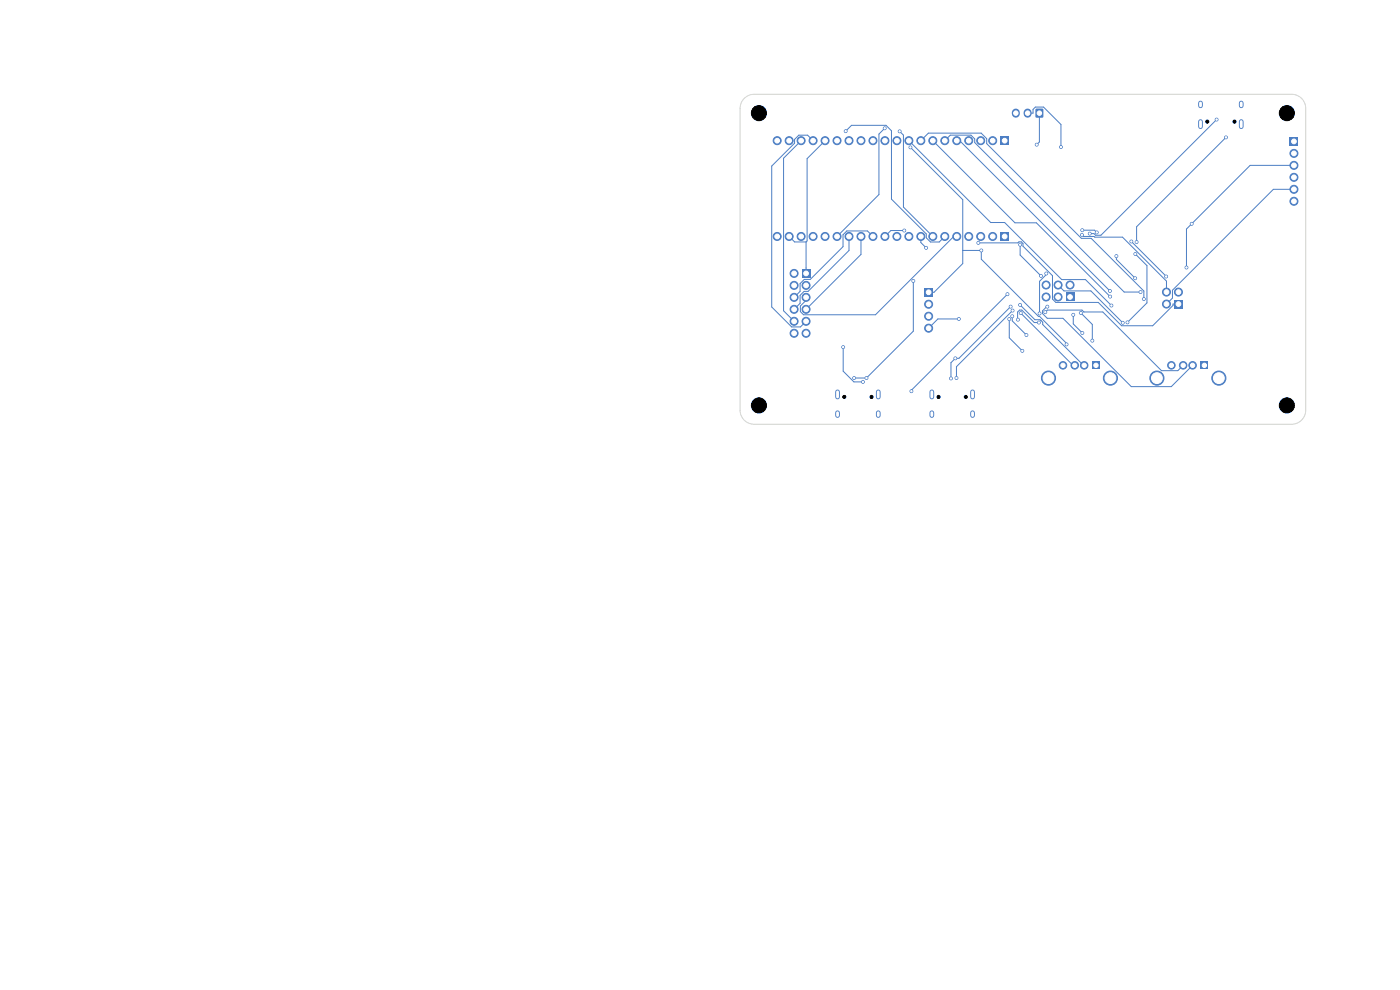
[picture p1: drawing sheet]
<svg xmlns="http://www.w3.org/2000/svg" width="297mm" height="210mm" viewBox="0 0 297 210" stroke-linecap="round" stroke-linejoin="round" font-family="sans-serif">
<path d="M170.2 57.2h1.7v1.7h-1.7z" fill="#4d7fc4"/>
<g fill="#4d7fc4" stroke="#4d7fc4" stroke-width=".21">
<circle cx="168.5" cy="58" r=".85"/>
<circle cx="171" cy="60.5" r=".85"/>
<circle cx="168.5" cy="60.5" r=".85"/>
<circle cx="171" cy="63.1" r=".85"/>
<circle cx="168.5" cy="63.1" r=".85"/>
<circle cx="171" cy="65.6" r=".85"/>
<circle cx="168.5" cy="65.6" r=".85"/>
<circle cx="171" cy="68.2" r=".85"/>
<circle cx="168.5" cy="68.2" r=".85"/>
<circle cx="171" cy="70.7" r=".85"/>
<circle cx="168.5" cy="70.7" r=".85"/>
</g>
<path d="M226.2 62.2h1.7v1.7h-1.7z" fill="#4d7fc4"/>
<g fill="#4d7fc4" stroke="#4d7fc4" stroke-width=".21">
<circle cx="227" cy="60.5" r=".85"/>
<circle cx="224.5" cy="63" r=".85"/>
<circle cx="224.5" cy="60.5" r=".85"/>
<circle cx="221.9" cy="63" r=".85"/>
<circle cx="221.9" cy="60.5" r=".85"/>
</g>
<path d="M212.3 29h1.7v1.7h-1.7z" fill="#4d7fc4"/>
<g fill="#4d7fc4" stroke="#4d7fc4" stroke-width=".21">
<circle cx="210.6" cy="29.8" r=".85"/>
<circle cx="208.1" cy="29.8" r=".85"/>
<circle cx="205.5" cy="29.8" r=".85"/>
<circle cx="203" cy="29.8" r=".85"/>
<circle cx="200.4" cy="29.8" r=".85"/>
<circle cx="197.9" cy="29.8" r=".85"/>
<circle cx="195.4" cy="29.8" r=".85"/>
<circle cx="192.8" cy="29.8" r=".85"/>
<circle cx="190.3" cy="29.8" r=".85"/>
<circle cx="187.7" cy="29.8" r=".85"/>
<circle cx="185.2" cy="29.8" r=".85"/>
<circle cx="182.7" cy="29.8" r=".85"/>
<circle cx="180.1" cy="29.8" r=".85"/>
<circle cx="177.6" cy="29.8" r=".85"/>
<circle cx="175" cy="29.8" r=".85"/>
<circle cx="172.5" cy="29.8" r=".85"/>
<circle cx="170" cy="29.8" r=".85"/>
<circle cx="167.4" cy="29.8" r=".85"/>
<circle cx="164.9" cy="29.8" r=".85"/>
</g>
<path d="M212.3 49.3h1.7v1.7h-1.7z" fill="#4d7fc4"/>
<g fill="#4d7fc4" stroke="#4d7fc4" stroke-width=".21">
<circle cx="210.6" cy="50.2" r=".85"/>
<circle cx="208.1" cy="50.2" r=".85"/>
<circle cx="205.5" cy="50.2" r=".85"/>
<circle cx="203" cy="50.2" r=".85"/>
<circle cx="200.4" cy="50.2" r=".85"/>
<circle cx="197.9" cy="50.2" r=".85"/>
<circle cx="195.4" cy="50.2" r=".85"/>
<circle cx="192.8" cy="50.2" r=".85"/>
<circle cx="190.3" cy="50.2" r=".85"/>
<circle cx="187.7" cy="50.2" r=".85"/>
<circle cx="185.2" cy="50.2" r=".85"/>
<circle cx="182.7" cy="50.2" r=".85"/>
<circle cx="180.1" cy="50.2" r=".85"/>
<circle cx="177.6" cy="50.2" r=".85"/>
<circle cx="175" cy="50.2" r=".85"/>
<circle cx="172.5" cy="50.2" r=".85"/>
<circle cx="170" cy="50.2" r=".85"/>
<circle cx="167.4" cy="50.2" r=".85"/>
<circle cx="164.9" cy="50.2" r=".85"/>
</g>
<path d="M254.7 76.7h1.6v1.6h-1.6z" fill="#4d7fc4"/>
<g fill="#4d7fc4" stroke="#4d7fc4" stroke-width=".21">
<circle cx="253" cy="77.5" r=".8"/>
<circle cx="251" cy="77.5" r=".8"/>
<circle cx="248.5" cy="77.5" r=".8"/>
<circle cx="258.6" cy="80.2" r="1.5"/>
<circle cx="245.4" cy="80.2" r="1.5"/>
</g>
<path d="M177.7 83.1v1.1M177.7 87.6v.6M186.3 83.1v1.1M186.3 87.6v.6M197.7 83.1v1.1M197.7 87.6v.6M206.3 83.1v1.1M206.3 87.6v.6" fill="none" stroke="#4d7fc4" stroke-width="1"/>
<path d="M219.7 23.1h1.6v1.8h-1.6z" fill="#4d7fc4"/>
<path d="M215.5 23.9v.2M218 23.9v.2" fill="none" stroke="#4d7fc4" stroke-width="1.7"/>
<path d="M231.7 76.7h1.6v1.6h-1.6z" fill="#4d7fc4"/>
<g fill="#4d7fc4" stroke="#4d7fc4" stroke-width=".21">
<circle cx="230" cy="77.5" r=".8"/>
<circle cx="228" cy="77.5" r=".8"/>
<circle cx="225.5" cy="77.5" r=".8"/>
<circle cx="235.6" cy="80.2" r="1.5"/>
<circle cx="222.4" cy="80.2" r="1.5"/>
</g>
<path d="M254.7 21.9v.6M254.7 25.8v1.1M263.3 21.9v.6M263.3 25.8v1.1" fill="none" stroke="#4d7fc4" stroke-width="1"/>
<path d="M196.2 61.2h1.7v1.7h-1.7z" fill="#4d7fc4"/>
<g fill="#4d7fc4" stroke="#4d7fc4" stroke-width=".21">
<circle cx="197" cy="64.5" r=".85"/>
<circle cx="197" cy="67.1" r=".85"/>
<circle cx="197" cy="69.6" r=".85"/>
</g>
<path d="M273.7 29.2h1.7v1.7h-1.7z" fill="#4d7fc4"/>
<g fill="#4d7fc4" stroke="#4d7fc4" stroke-width=".21">
<circle cx="274.5" cy="32.5" r=".85"/>
<circle cx="274.5" cy="35.1" r=".85"/>
<circle cx="274.5" cy="37.6" r=".85"/>
<circle cx="274.5" cy="40.2" r=".85"/>
<circle cx="274.5" cy="42.7" r=".85"/>
</g>
<path d="M249.2 63.7h1.7v1.7h-1.7z" fill="#4d7fc4"/>
<g fill="#4d7fc4" stroke="#4d7fc4" stroke-width=".21">
<circle cx="250" cy="62" r=".85"/>
<circle cx="247.5" cy="64.5" r=".85"/>
<circle cx="247.5" cy="62" r=".85"/>
<circle cx="240.8" cy="59" r=".3"/>
<circle cx="236.8" cy="54.3" r=".3"/>
<circle cx="208.2" cy="53.1" r=".3"/>
<circle cx="226.3" cy="73.1" r=".3"/>
<circle cx="193.1" cy="31.3" r=".3"/>
<circle cx="240.9" cy="53.9" r=".3"/>
<circle cx="239.2" cy="68.4" r=".3"/>
<circle cx="219.9" cy="30.7" r=".3"/>
<circle cx="214.7" cy="67.1" r=".3"/>
<circle cx="217.7" cy="71.1" r=".3"/>
<circle cx="190.9" cy="27.9" r=".3"/>
<circle cx="231.7" cy="72.3" r=".3"/>
<circle cx="229.3" cy="66.4" r=".3"/>
<circle cx="214.1" cy="67.7" r=".3"/>
<circle cx="216.9" cy="74.4" r=".3"/>
<circle cx="220.4" cy="68.4" r=".3"/>
<circle cx="215.9" cy="67.8" r=".3"/>
<circle cx="238.2" cy="68.5" r=".3"/>
<circle cx="241.1" cy="51.3" r=".3"/>
<circle cx="260.1" cy="29.1" r=".3"/>
<circle cx="258.1" cy="25.4" r=".3"/>
<circle cx="216.4" cy="51.9" r=".3"/>
<circle cx="231.2" cy="49.6" r=".3"/>
<circle cx="220.8" cy="58.5" r=".3"/>
<circle cx="225.1" cy="31.2" r=".3"/>
<circle cx="252.8" cy="47.5" r=".3"/>
<circle cx="251.7" cy="56.7" r=".3"/>
<circle cx="183.8" cy="80.2" r=".3"/>
<circle cx="193.8" cy="59.6" r=".3"/>
<circle cx="181.2" cy="80.2" r=".3"/>
<circle cx="193.3" cy="83" r=".3"/>
<circle cx="213.7" cy="62.4" r=".3"/>
<circle cx="214.8" cy="65.9" r=".3"/>
<circle cx="202.9" cy="80.2" r=".3"/>
<circle cx="202.7" cy="76" r=".3"/>
<circle cx="214.4" cy="65" r=".3"/>
<circle cx="201.7" cy="80.3" r=".3"/>
<circle cx="216.4" cy="64.7" r=".3"/>
<circle cx="216.5" cy="66.4" r=".3"/>
<circle cx="222.2" cy="65.1" r=".3"/>
<circle cx="221.8" cy="66.2" r=".3"/>
<circle cx="220.5" cy="66.5" r=".3"/>
<circle cx="222" cy="58" r=".3"/>
<circle cx="235.5" cy="61.7" r=".3"/>
<circle cx="242" cy="62" r=".3"/>
<circle cx="235.5" cy="62.9" r=".3"/>
<circle cx="242.7" cy="63.4" r=".3"/>
<circle cx="235.8" cy="64.8" r=".3"/>
<circle cx="179.4" cy="27.8" r=".3"/>
<circle cx="196.5" cy="52.6" r=".3"/>
<circle cx="207.6" cy="51.5" r=".3"/>
<circle cx="229.5" cy="49.8" r=".3"/>
<circle cx="191.8" cy="48.9" r=".3"/>
<circle cx="240" cy="51.2" r=".3"/>
<circle cx="247.4" cy="58.7" r=".3"/>
<circle cx="232.7" cy="49.3" r=".3"/>
<circle cx="229.6" cy="48.8" r=".3"/>
<circle cx="187.7" cy="27.2" r=".3"/>
<circle cx="178.9" cy="73.6" r=".3"/>
<circle cx="183.1" cy="81" r=".3"/>
<circle cx="229.6" cy="70.6" r=".3"/>
<circle cx="203.4" cy="67.7" r=".3"/>
<circle cx="227.7" cy="66.8" r=".3"/>
</g>
<g fill="none" stroke="#4d7fc4" stroke-width=".21">
<path d="M170 29.8l-3.8 3.8v32.3l2.3 2.3M172.5 29.8l-1.2-1.1h-1.8l-.9 .9v.8l-4.9 4.8v29.9l4.2 4.3h1.9l1.2-1.2M175 29.8l-3.8 3.9v17.4l-.2 .2M179.4 27.8l1.2-1.2h7.4l1.1 1.1v14.5l7.4 7.4v.8l.9 .9h1.9l1.1-1.1M187.7 27.2l-1.2 1.2v12.9l-8.9 8.9M190.9 27.9l.8 .8v15.2l6.2 6.3M192.8 29.8l17.4 17.4h2.9l12.1 12.1h5.1l5.5 5.5M193.1 31.3l11.1 11.1v13.5l-6 6.1h-1.2M195.4 29.8l1.6-1.6h11.1l1.2 1.2v1.1l20.1 20.1h2.1l11.2 11.1v1.7M197.9 29.8l17.4 17.5h4.6l15.6 15.6M200.4 29.8l1.2-1.1h4.4l.8 .8v.7l31.7 31.8h3.5M203 29.8h.6l31.9 31.9"/>
<path d="M218 24h1.2v-.8l.4-.5h1.8l3.7 3.7v4.8M220.5 24v6.1l-.6 .6M258.1 25.4l-24.5 24.5h-1.2l-.3-.3h-.9M260.1 29.1l-19 19v3.2M274.5 35.1h-9.3l-13.5 13.5v8.2M167.4 50.2l1.2 1.1h2.4M171 51.3v6.7M180.1 50.2v2.9l-8.7 8.7h-.8l-.9 .9v1.7l-1.2 1.2M182.7 50.2v3.8l-11.7 11.6M185.2 50.2l-1.2-1.2h-4.4l-.8 .8v2.5l-6.9 7h-1.3l-.9 .9v1.6l-1.2 1.3M191.8 48.9h-2.8l-1.3 1.3M193.8 59.6v10.6l-10 10h-2.6"/>
<path d="M195.4 50.2v1.3l1.1 1.1M203 50.2h-.7l-16.6 16.6h-15.2l-.7-.7v-1.2l1.2-1.2v-.6M204.2 53.1h4v1.9l12.1 12.1h.2l5.8 5.7v.3M207.6 51.5h8.3l.3-.2h.5l.3 .4v.5l6.3 6.3v4.9l.7 .8h9l4.9 4.9h6.6l4.4-4.3v-.3h1.1M216.4 51.9v2.2l4.4 4.4M222 58v.2l-1.5 1.5v6.8M229.5 49.8l.4 .4h2.2l.2 .1h5.8l9.4 9.3v2.4M229.6 48.8h2.6l.5 .5M236.8 54.3v.7l4 4M240 51.2l7.4 7.5M240.9 53.9l2.4 2.4v8l-4.1 4.1M274.5 40.2h-4.4l-21.4 21.4v1.6l-1.2 1.3"/>
<path d="M178.9 73.6v5.1l2.2 2.3h2M203.4 67.7h-4.4l-2 1.9M213.7 62.4l-20.4 20.4v.2M214.1 67.7v4l2.8 2.7M214.4 65l-11 11h-.7l-1 .9v3.4M214.7 67.1v1l3 3M214.8 65.9l-11.9 11.9v2.4M215.9 67.8v-1.6l.4-.4h.5l2.6 2.6h1M216.4 64.7l3.2 3.1h1.1l.1 .2M216.5 66.4l11.1 11.1h.4M220.8 68h.1M220.9 68l.3 .4v.4l8.8 8.7"/>
<path d="M222.2 65.1l-1 .9v.5l1 1h3.3l14.5 14.5h8.5l4.5-4.5M224.5 60.5l1.2 1.2h5.7l6.8 6.8M227.7 66.8v1.9l1.9 1.9M229.3 66.4l2.4 2.4v3.5M229.9 66.2l-.4-.4h-7.3l-.4 .4M229.9 66.2h4l12.5 12.4h3.5l1.1-1.1M229.9 66.2h.1"/>
</g>
<path d="M157.9 20.9a3 3 0 0 1 2.1-.9h114a3 3 0 0 1 3 3v64a3 3 0 0 1-3 3h-114a3 3 0 0 1-3-3v-64a3 3 0 0 1 .9-2.1z" fill="none" stroke="#d0d2cd" stroke-width=".21"/>
<g fill="#fff" stroke="#fff" stroke-width=".21">
<circle cx="240.8" cy="59" r=".15"/>
<circle cx="236.8" cy="54.3" r=".15"/>
<circle cx="208.2" cy="53.1" r=".15"/>
<circle cx="226.3" cy="73.1" r=".15"/>
<circle cx="193.1" cy="31.3" r=".15"/>
<circle cx="240.9" cy="53.9" r=".15"/>
<circle cx="239.2" cy="68.4" r=".15"/>
<circle cx="219.9" cy="30.7" r=".15"/>
<circle cx="214.7" cy="67.1" r=".15"/>
<circle cx="217.7" cy="71.1" r=".15"/>
<circle cx="190.9" cy="27.9" r=".15"/>
<circle cx="231.7" cy="72.3" r=".15"/>
<circle cx="229.3" cy="66.4" r=".15"/>
<circle cx="214.1" cy="67.7" r=".15"/>
<circle cx="216.9" cy="74.4" r=".15"/>
<circle cx="220.4" cy="68.4" r=".15"/>
<circle cx="215.9" cy="67.8" r=".15"/>
<circle cx="238.2" cy="68.5" r=".15"/>
<circle cx="241.1" cy="51.3" r=".15"/>
<circle cx="260.1" cy="29.1" r=".15"/>
<circle cx="258.1" cy="25.4" r=".15"/>
<circle cx="216.4" cy="51.9" r=".15"/>
<circle cx="231.2" cy="49.6" r=".15"/>
<circle cx="220.8" cy="58.5" r=".15"/>
<circle cx="225.1" cy="31.2" r=".15"/>
<circle cx="252.8" cy="47.5" r=".15"/>
<circle cx="251.7" cy="56.8" r=".15"/>
<circle cx="183.8" cy="80.2" r=".15"/>
<circle cx="193.8" cy="59.6" r=".15"/>
<circle cx="181.2" cy="80.2" r=".15"/>
<circle cx="193.3" cy="83" r=".15"/>
<circle cx="213.7" cy="62.4" r=".15"/>
<circle cx="214.8" cy="65.9" r=".15"/>
<circle cx="202.9" cy="80.2" r=".15"/>
<circle cx="202.7" cy="76" r=".15"/>
<circle cx="214.4" cy="65" r=".15"/>
<circle cx="201.7" cy="80.3" r=".15"/>
<circle cx="216.4" cy="64.7" r=".15"/>
<circle cx="216.5" cy="66.4" r=".15"/>
<circle cx="222.2" cy="65.1" r=".15"/>
<circle cx="221.8" cy="66.2" r=".15"/>
<circle cx="220.5" cy="66.5" r=".15"/>
<circle cx="222" cy="58" r=".15"/>
<circle cx="235.5" cy="61.7" r=".15"/>
<circle cx="242" cy="62" r=".15"/>
<circle cx="235.5" cy="62.9" r=".15"/>
<circle cx="242.7" cy="63.4" r=".15"/>
<circle cx="235.8" cy="64.8" r=".15"/>
<circle cx="179.4" cy="27.8" r=".15"/>
<circle cx="196.5" cy="52.6" r=".15"/>
<circle cx="207.6" cy="51.5" r=".15"/>
<circle cx="229.5" cy="49.8" r=".15"/>
<circle cx="191.8" cy="48.9" r=".15"/>
<circle cx="240" cy="51.2" r=".15"/>
<circle cx="247.4" cy="58.7" r=".15"/>
<circle cx="232.7" cy="49.3" r=".15"/>
<circle cx="229.6" cy="48.8" r=".15"/>
<circle cx="187.7" cy="27.2" r=".15"/>
<circle cx="178.9" cy="73.6" r=".15"/>
<circle cx="183.1" cy="81" r=".15"/>
<circle cx="229.6" cy="70.6" r=".15"/>
<circle cx="203.4" cy="67.7" r=".15"/>
<circle cx="227.7" cy="66.8" r=".15"/>
<circle cx="171" cy="58" r=".5"/>
<circle cx="168.5" cy="58" r=".5"/>
<circle cx="171" cy="60.5" r=".5"/>
<circle cx="168.5" cy="60.5" r=".5"/>
<circle cx="171" cy="63.1" r=".5"/>
<circle cx="168.5" cy="63.1" r=".5"/>
<circle cx="171" cy="65.6" r=".5"/>
<circle cx="168.5" cy="65.6" r=".5"/>
<circle cx="171" cy="68.2" r=".5"/>
<circle cx="168.5" cy="68.2" r=".5"/>
<circle cx="171" cy="70.7" r=".5"/>
<circle cx="168.5" cy="70.7" r=".5"/>
<circle cx="227" cy="63" r=".5"/>
<circle cx="227" cy="60.5" r=".5"/>
<circle cx="224.5" cy="63" r=".5"/>
<circle cx="224.5" cy="60.5" r=".5"/>
<circle cx="221.9" cy="63" r=".5"/>
<circle cx="221.9" cy="60.5" r=".5"/>
<circle cx="213.1" cy="29.8" r=".5"/>
<circle cx="210.6" cy="29.8" r=".5"/>
<circle cx="208.1" cy="29.8" r=".5"/>
<circle cx="205.5" cy="29.8" r=".5"/>
<circle cx="203" cy="29.8" r=".5"/>
<circle cx="200.4" cy="29.8" r=".5"/>
<circle cx="197.9" cy="29.8" r=".5"/>
<circle cx="195.4" cy="29.8" r=".5"/>
<circle cx="192.8" cy="29.8" r=".5"/>
<circle cx="190.3" cy="29.8" r=".5"/>
<circle cx="187.7" cy="29.8" r=".5"/>
<circle cx="185.2" cy="29.8" r=".5"/>
<circle cx="182.7" cy="29.8" r=".5"/>
<circle cx="180.1" cy="29.8" r=".5"/>
<circle cx="177.6" cy="29.8" r=".5"/>
<circle cx="175" cy="29.8" r=".5"/>
<circle cx="172.5" cy="29.8" r=".5"/>
<circle cx="170" cy="29.8" r=".5"/>
<circle cx="167.4" cy="29.8" r=".5"/>
<circle cx="164.9" cy="29.8" r=".5"/>
<circle cx="213.1" cy="50.2" r=".5"/>
<circle cx="210.6" cy="50.2" r=".5"/>
<circle cx="208.1" cy="50.2" r=".5"/>
<circle cx="205.5" cy="50.2" r=".5"/>
<circle cx="203" cy="50.2" r=".5"/>
<circle cx="200.4" cy="50.2" r=".5"/>
<circle cx="197.9" cy="50.2" r=".5"/>
<circle cx="195.4" cy="50.2" r=".5"/>
<circle cx="192.8" cy="50.2" r=".5"/>
<circle cx="190.3" cy="50.2" r=".5"/>
<circle cx="187.7" cy="50.2" r=".5"/>
<circle cx="185.2" cy="50.2" r=".5"/>
<circle cx="182.7" cy="50.2" r=".5"/>
<circle cx="180.1" cy="50.2" r=".5"/>
<circle cx="177.6" cy="50.2" r=".5"/>
<circle cx="175" cy="50.2" r=".5"/>
<circle cx="172.5" cy="50.2" r=".5"/>
<circle cx="170" cy="50.2" r=".5"/>
<circle cx="167.4" cy="50.2" r=".5"/>
<circle cx="164.9" cy="50.2" r=".5"/>
<circle cx="255.5" cy="77.5" r=".46"/>
<circle cx="253" cy="77.5" r=".46"/>
<circle cx="251" cy="77.5" r=".46"/>
<circle cx="248.5" cy="77.5" r=".46"/>
<circle cx="258.6" cy="80.2" r="1.15"/>
<circle cx="245.4" cy="80.2" r="1.15"/>
<circle cx="220.5" cy="24" r=".47"/>
<circle cx="218" cy="24" r=".47"/>
<circle cx="215.5" cy="24" r=".47"/>
<circle cx="232.5" cy="77.5" r=".46"/>
<circle cx="230" cy="77.5" r=".46"/>
<circle cx="228" cy="77.5" r=".46"/>
<circle cx="225.5" cy="77.5" r=".46"/>
<circle cx="235.6" cy="80.2" r="1.15"/>
<circle cx="222.4" cy="80.2" r="1.15"/>
<circle cx="197" cy="62" r=".5"/>
<circle cx="197" cy="64.5" r=".5"/>
<circle cx="197" cy="67.1" r=".5"/>
<circle cx="197" cy="69.6" r=".5"/>
<circle cx="274.5" cy="30" r=".5"/>
<circle cx="274.5" cy="32.5" r=".5"/>
<circle cx="274.5" cy="35.1" r=".5"/>
<circle cx="274.5" cy="37.6" r=".5"/>
<circle cx="274.5" cy="40.2" r=".5"/>
<circle cx="274.5" cy="42.7" r=".5"/>
<circle cx="250" cy="64.5" r=".5"/>
<circle cx="250" cy="62" r=".5"/>
<circle cx="247.5" cy="64.5" r=".5"/>
<circle cx="247.5" cy="62" r=".5"/>
</g>
<g fill="#000" stroke="#000" stroke-width=".21">
<circle cx="161" cy="24" r="1.6"/>
<circle cx="256.1" cy="25.8" r=".32"/>
<circle cx="261.9" cy="25.8" r=".33"/>
<circle cx="273" cy="24" r="1.6"/>
<circle cx="161" cy="86" r="1.6"/>
<circle cx="179.1" cy="84.2" r=".32"/>
<circle cx="184.9" cy="84.2" r=".32"/>
<circle cx="199.1" cy="84.2" r=".32"/>
<circle cx="204.9" cy="84.2" r=".32"/>
<circle cx="273" cy="86" r="1.6"/>
</g>
<path d="M254.7 21.9v.6M254.7 25.8v1.1M263.3 21.9v.6M263.3 25.8v1.1M177.7 83.1v1.1M177.7 87.6v.6M186.3 83.1v1.1M186.3 87.6v.6M197.7 83.1v1.1M197.7 87.6v.6M206.3 83.1v1.1M206.3 87.6v.6" fill="none" stroke="#fff" stroke-width=".6"/>
</svg>
